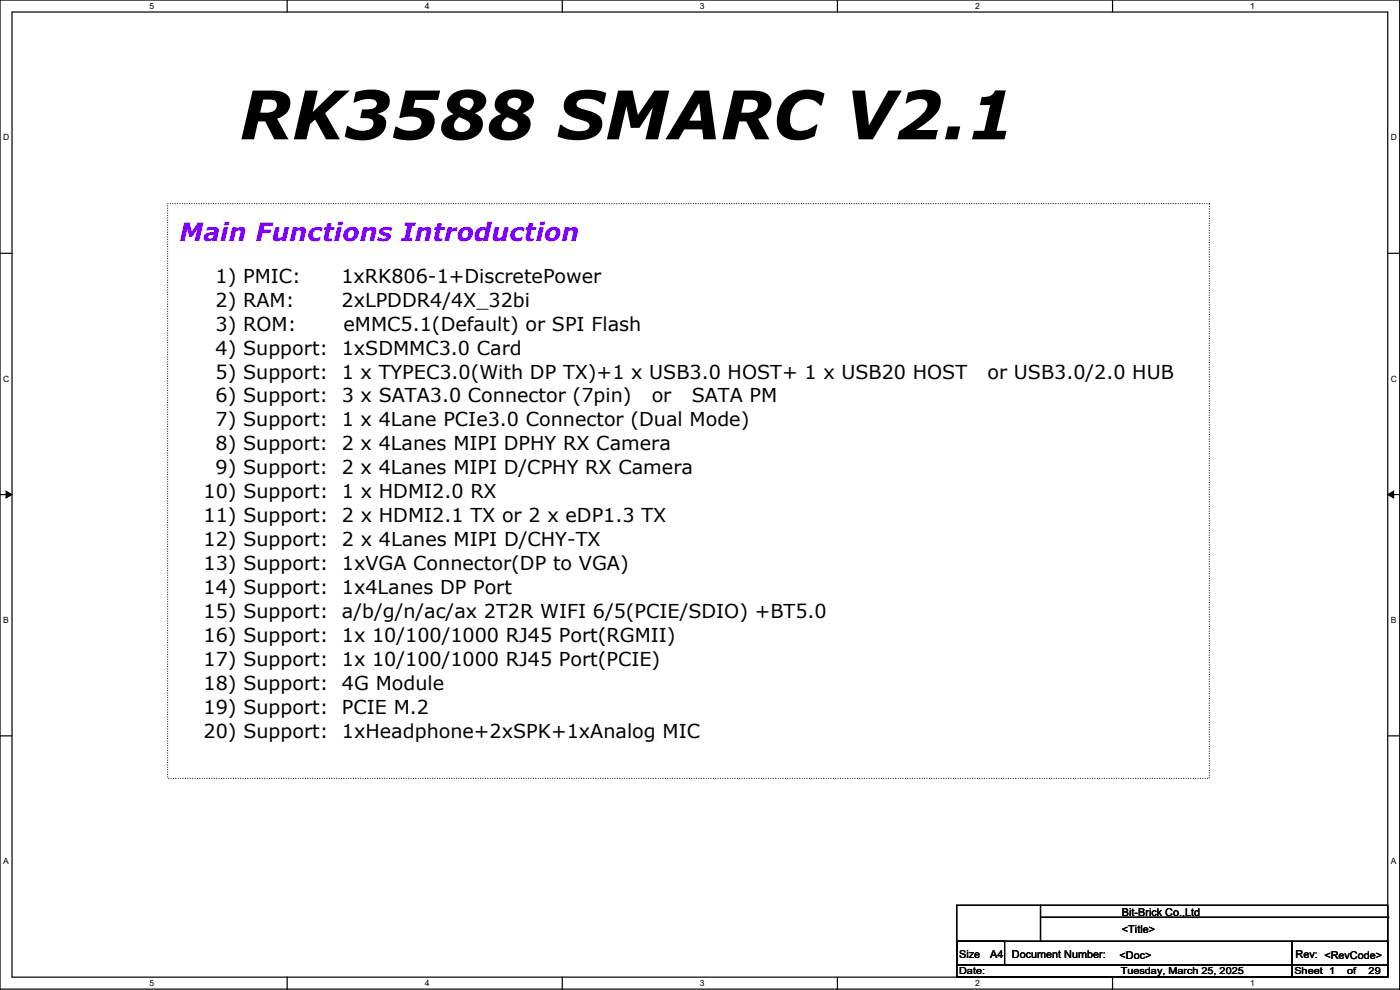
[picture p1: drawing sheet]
<svg xmlns="http://www.w3.org/2000/svg" width="297mm" height="210mm" viewBox="0 0 297 210" stroke-linecap="round" stroke-linejoin="round" font-family="sans-serif">
<defs><g id="words">
<text font-size="14.2" x="50.8" y="29.6">RK3588 SMARC V2.1</text>
<text font-size="5.3" fill="#8000ff" x="38.1" y="51.1">Main Functions Introduction</text>
<g font-size="4.1">
<text x="45.7" y="60">1) PMIC:</text>
<text x="72.4" y="60">1xRK806-1+DiscretePower</text>
<text x="45.7" y="65.1">2) RAM:</text>
<text x="72.5" y="65.1">2xLPDDR4/4X_32bi</text>
<text x="45.7" y="70.1">3) ROM:</text>
<text x="72.9" y="70.1">eMMC5.1(Default) or SPI Flash</text>
<text x="45.7" y="75.2">4) Support:</text>
<text x="72.5" y="75.2">1xSDMMC3.0 Card</text>
<text x="45.7" y="80.3">5) Support:</text>
<text x="72.5" y="80.3">1 x TYPEC3.0(With DP TX)+1 x USB3.0 HOST+ 1 x USB20 HOST</text>
<text x="209.5" y="80.3">or USB3.0/2.0 HUB</text>
<text x="45.7" y="85.4">6) Support:</text>
<text x="72.5" y="85.4">3 x SATA3.0 Connector (7pin)</text>
<text x="138.3" y="85.4">or</text>
<text x="146.7" y="85.4">SATA PM</text>
<text x="45.7" y="90.5">7) Support:</text>
<text x="45.7" y="95.5">8) Support:</text>
<text x="72.5" y="90.5">1 x 4Lane PCIe3.0 Connector (Dual Mode)</text>
<text x="72.5" y="95.5">2 x 4Lanes MIPI DPHY RX Camera</text>
<text x="45.7" y="100.6">9) Support:</text>
<text x="72.5" y="100.6">2 x 4Lanes MIPI D/CPHY RX Camera</text>
<text x="43.2" y="105.7">10) Support:</text>
<text x="72.5" y="105.7">1 x HDMI2.0 RX</text>
<text x="43.2" y="110.8">11) Support:</text>
<text x="72.5" y="110.8">2 x HDMI2.1 TX or 2 x eDP1.3 TX</text>
<text x="43.2" y="115.9">12) Support:</text>
<text x="72.5" y="115.9">2 x 4Lanes MIPI D/CHY-TX</text>
<text x="43.2" y="120.9">13) Support:</text>
<text x="72.5" y="120.9">1xVGA Connector(DP to VGA)</text>
<text x="43.2" y="131.1">15) Support:</text>
<text x="43.2" y="126">14) Support:</text>
<text x="72.5" y="131.1">a/b/g/n/ac/ax 2T2R WIFI 6/5(PCIE/SDIO) +BT5.0</text>
<text x="72.5" y="126">1x4Lanes DP Port</text>
<text x="43.2" y="136.2">16) Support:</text>
<text x="72.5" y="136.2">1x 10/100/1000 RJ45 Port(RGMII)</text>
<text x="43.2" y="141.3">17) Support:</text>
<text x="72.5" y="141.3">1x 10/100/1000 RJ45 Port(PCIE)</text>
<text x="43.2" y="146.3">18) Support:</text>
<text x="72.5" y="146.3">4G Module</text>
<text x="43.2" y="151.4">19) Support:</text>
<text x="72.5" y="151.4">PCIE M.2</text>
<text x="43.2" y="156.5">20) Support:</text>
<text x="72.5" y="156.5">1xHeadphone+2xSPK+1xAnalog MIC</text>
</g>
<g font-size="2.3">
<text x="238" y="194.3">Bit-Brick Co.,Ltd</text>
<text x="238" y="197.9">&lt;Title&gt;</text>
<text x="203.5" y="203.2">Size</text>
<text x="210.1" y="203.2">A4</text>
<text x="214.7" y="203.2">Document Number:</text>
<text x="237.5" y="203.5">&lt;Doc&gt;</text>
<text x="274.9" y="203.2">Rev: &lt;RevCode&gt;</text>
</g>
<g font-size="2">
<text x="203.5" y="206.6">Date:</text>
<text x="237.8" y="206.6">Tuesday, March 25, 2025</text>
<text x="274.6" y="206.6">Sheet 1</text>
<text x="285.8" y="206.6">of</text>
<text x="290.3" y="206.6">29</text>
</g>
<g font-size="1.8">
<text x="31.7" y="1.9">5</text>
<text x="90.1" y="1.9">4</text>
<text x="148.5" y="1.9">3</text>
<text x="206.8" y="1.9">2</text>
<text x="265.2" y="1.9">1</text>
<text x=".6" y="29.8">D</text>
<text x="295" y="29.8">D</text>
<text x=".6" y="81">C</text>
<text x="295" y="81">C</text>
<text x=".6" y="132.1">B</text>
<text x="295" y="132.1">B</text>
<text x=".6" y="183.3">A</text>
<text x="295" y="183.3">A</text>
<text x="31.7" y="209.2">5</text>
<text x="90.1" y="209.2">4</text>
<text x="148.5" y="209.2">3</text>
<text x="206.8" y="209.2">2</text>
<text x="265.2" y="209.2">1</text>
</g>
</g></defs>
<path d="M0 0h296.9v209.8h-296.9zM2.6 2.6h291.8v204.7h-291.8z" fill="none" stroke="#000" stroke-width=".25"/>
<g fill="#fff">
<path d="M31.7 .3h1v2h-1z"/>
<path d="M31.7 207.5h1v2.1h-1z"/>
</g>
<path d="M60.9 0v2.6M60.9 207.3v2.5" fill="none" stroke="#000" stroke-width=".25"/>
<g fill="#fff">
<path d="M90.1 .3h1v2h-1z"/>
<path d="M90.1 207.5h1v2.1h-1z"/>
</g>
<path d="M119.3 0v2.6M119.3 207.3v2.5" fill="none" stroke="#000" stroke-width=".25"/>
<g fill="#fff">
<path d="M148.5 .3h1v2h-1z"/>
<path d="M148.5 207.5h1v2.1h-1z"/>
</g>
<path d="M177.7 0v2.6M177.7 207.3v2.5" fill="none" stroke="#000" stroke-width=".25"/>
<g fill="#fff">
<path d="M206.8 .3h1v2h-1z"/>
<path d="M206.8 207.5h1v2.1h-1z"/>
</g>
<path d="M236 0v2.6M236 207.3v2.5" fill="none" stroke="#000" stroke-width=".25"/>
<g fill="#fff">
<path d="M265.2 .3h1v2h-1z"/>
<path d="M265.2 207.5h1v2.1h-1z"/>
<path d="M.6 28.1h1.4v2.1h-1.4z"/>
<path d="M295 28.1h1.3v2.1h-1.3z"/>
<path d="M.6 79.3h1.4v2.1h-1.4z"/>
<path d="M295 79.3h1.3v2.1h-1.3z"/>
</g>
<path d="M0 53.7h2.6M294.4 53.7h2.5" fill="none" stroke="#000" stroke-width=".25"/>
<g fill="#fff">
<path d="M.6 130.5h1.3v2h-1.3z"/>
<path d="M295 130.5h1.2v2h-1.2z"/>
</g>
<path d="M0 104.9h2.6M294.4 104.9h2.5" fill="none" stroke="#000" stroke-width=".25"/>
<path d="M1.3 104.2l1.3 .7-1.3 .7zM294.4 104.9l1.3-.7v1.4z" fill="#000" stroke="#000" stroke-width=".21"/>
<g fill="#fff">
<path d="M.6 181.7h1.3v2h-1.3z"/>
<path d="M295 181.7h1.2v2h-1.2z"/>
</g>
<path d="M0 156.1h2.6M294.4 156.1h2.5M203 199.7h10.1v5h-10.1zM203 199.7h71.1v5h-71.1zM203 192h91.4v15.3h-91.4zM220.7 199.7h.1M220.7 194.6h73.7M220.7 192v7.7M274.1 199.7h20.3v5h-20.3zM294.4 194.6h.1M203 204.7h71.1v2.6h-71.1zM274.1 204.7h20.3v2.6h-20.3z" fill="none" stroke="#000" stroke-width=".25"/>
<path d="M35.6 43.2h221v121.9h-221z" fill="none" stroke="#000" stroke-width=".25" stroke-dasharray="0 .5"/>
<use href="#words"/>
</svg>
